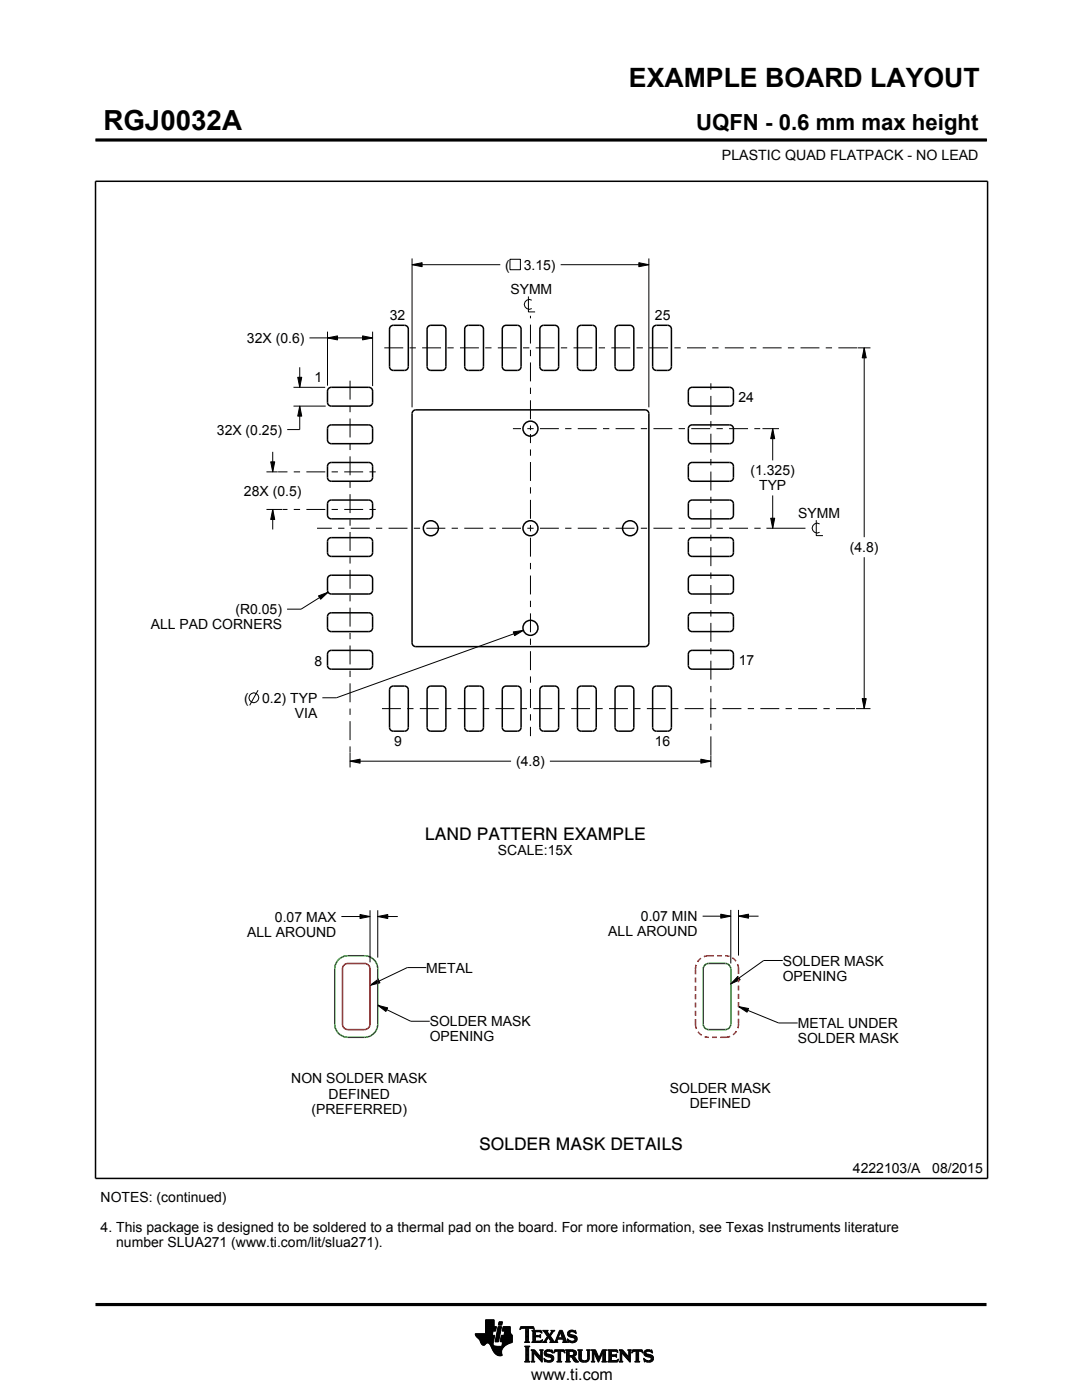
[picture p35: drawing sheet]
<svg xmlns="http://www.w3.org/2000/svg" width="216mm" height="279mm" viewBox="0 0 216 279" stroke-linecap="round" stroke-linejoin="round" font-family="sans-serif">
<defs><g id="words">
<text font-size="5.5" x="20.6" y="26">RGJ0032A</text>
<text font-size="5.3" x="125.5" y="17.4">EXAMPLE BOARD LAYOUT</text>
<text font-size="4.4" x="138.9" y="26">UQFN - 0.6 mm max height</text>
<g font-size="3.5">
<text x="84.8" y="167.6">LAND PATTERN EXAMPLE</text>
<text x="95.6" y="229.6">SOLDER MASK DETAILS</text>
</g>
<text font-size="3.2" x="106" y="275.3">www.ti.com</text>
<g font-size="2.8">
<text x="144.1" y="32">PLASTIC QUAD FLATPACK - NO LEAD</text>
<text x="100.8" y="53.8">(</text>
<text x="104.5" y="53.8">3.15)</text>
<text x="101.8" y="58.7">SYMM</text>
<text x="77.8" y="63.8">32</text>
<text x="130.7" y="63.9">25</text>
<text x="49.3" y="68.4">32X (0.6)</text>
<text x="62.7" y="76.3">1</text>
<text x="147.3" y="80.1">24</text>
<text x="43.3" y="86.7">32X (0.25)</text>
<text x="149.8" y="94.9">(1.325)</text>
<text x="48.7" y="98.9">28X (0.5)</text>
<text x="151.5" y="97.9">TYP</text>
<text x="159.3" y="103.4">SYMM</text>
<text x="169.6" y="110.2">(4.8)</text>
<text x="30.1" y="125.6">ALL PAD CORNERS</text>
<text x="47" y="122.6">(R0.05)</text>
<text x="62.8" y="132.8">8</text>
<text x="147.4" y="132.8">17</text>
<text x="48.7" y="140.3">(</text>
<text x="52.3" y="140.3">0.2) TYP</text>
<text x="58.8" y="143.3">VIA</text>
<text x="78.6" y="148.9">9</text>
<text x="130.7" y="148.9">16</text>
<text x="103" y="152.9">(4.8)</text>
<text x="99.4" y="170.7">SCALE:15X</text>
<text x="54.9" y="183.9">0.07 MAX</text>
<text x="127.9" y="183.8">0.07 MIN</text>
<text x="49.3" y="186.9">ALL AROUND</text>
<text x="121.4" y="186.8">ALL AROUND</text>
<text x="85.1" y="194.1">METAL</text>
<text x="156.2" y="192.7">SOLDER MASK</text>
<text x="156.2" y="195.7">OPENING</text>
<text x="85.8" y="204.8">SOLDER MASK</text>
<text x="85.8" y="207.8">OPENING</text>
<text x="159.2" y="205.2">METAL UNDER</text>
<text x="159.2" y="208.2">SOLDER MASK</text>
<text x="58.1" y="216.2">NON SOLDER MASK</text>
<text x="65.6" y="219.2">DEFINED</text>
<text x="133.7" y="218.1">SOLDER MASK</text>
<text x="137.6" y="221.1">DEFINED</text>
<text x="62.2" y="222.2">(PREFERRED)</text>
<text x="20.1" y="239.9">NOTES: (continued)</text>
<text x="170.2" y="234.2">4222103/A</text>
<text x="186" y="234.2">08/2015</text>
<text x="20.1" y="245.9">4. This package is designed to be soldered to a thermal pad on the board. For more information, see Texas Instruments literature</text>
<text x="23.2" y="248.9">number SLUA271 (www.ti.com/lit/slua271).</text>
</g>
</g></defs>
<g fill="#000">
<path d="M82.2 52.8l2-.4v.8zM127.5 52.4l2 .4-2 .4zM59.4 75.3h.8l-.4 2zM65.3 67.4l2-.4v.8zM72.3 67l2 .4-2 .4zM172.4 69.4l.4 2h-.8zM54 92.2h.8l-.4 2zM59.8 81l.4 2h-.8zM154.2 85.5l.4 2h-.8zM54.4 101.7l.4 2h-.8zM63.6 118.9l1.9-.7-1.5 1.4zM153.8 103.4h.8l-.4 2z"/>
<path d="M102.4 126.1l2-.3-1.7 1.1zM69.8 151.9l2-.4v.8zM139.8 151.5l2 .4-2 .4zM172 139.4h.8l-.4 2zM71.8 182.5l2 .4-2 .4zM73.8 196.7l1.7-1.3 .3 .8zM75.4 182.9l2-.4v.8zM143.8 182.4l2 .4-2 .4zM147.2 194.9l.5 .6-1.9 .9zM147.4 182.8l2-.4v.8zM75.4 200.6l1.9 .5-.3 .8zM147.4 200.9l2 .4-.3 .7z"/>
</g>
<g fill="none" stroke="#000" stroke-width=".2">
<path d="M19.1 27.9h177.7M196.8 27.7v.5M82.2 52.8l2-.4v.8zM82.2 51.6v29.7M82.2 52.8h17.6M101.8 51.7h2v2.1h-2zM105.4 59.2v3h1.4M106.1 59.9a.98 .98 0 0 0-1.5 .8 .98 .98 0 0 0 1.5 .9M111.9 52.8h17.6M127.5 52.4l2 .4-2 .4zM129.5 51.6v29.7M58.6 77.3h6.3"/>
<path d="M59.4 75.3h.8l-.4 2zM59.8 73.3v4M61.8 67.4h12.5M65.3 67.4l2-.4v.8zM65.3 66.2v10.8M72.3 67l2 .4-2 .4zM74.3 66.2v10.9M171.2 69.4h2.5M172.4 69.4l.4 2h-.8zM172.4 69.4v37.8M53.2 94.2h2.2M54 92.2h.8l-.4 2z"/>
<path d="M54.4 90.2v4M58.6 81h6.4M59.8 81l.4 2h-.8zM59.8 81v4.7h-2.5M152.1 85.5h3.3M154.2 85.5l.4 2h-.8zM154.2 85.5v6.4M154.2 98.9v6.5M53.2 101.7h3.1M54.4 101.7l.4 2h-.8zM54.4 101.7v4M63.6 118.9l1.9-.7-1.5 1.4z"/>
<path d="M65.5 118.2l-5.4 3.4h-2.8M152.9 105.4h7.8M153.8 103.4h.8l-.4 2zM162.9 103.8v3.1h1.3M163.5 104.6a.98 .98 0 0 0-1.5 .8 .98 .98 0 0 0 1.5 .8M172.4 111.2v30.2M51.5 137.8l-1.7 3M102.4 126.1l2-.3-1.7 1.1zM104.4 125.8l-37.3 13.5h-2.8M172 139.4h.8l-.4 2zM69.8 151.9l2-.4v.8zM69.8 151.9h32.2"/>
<path d="M69.8 150.2v3M109.7 151.9h32.1M139.8 151.5l2 .4-2 .4zM141.8 150.8v2.4M170.8 141.4h2.9M68.1 182.9h5.7M71.8 182.5l2 .4-2 .4zM73.8 196.7l1.7-1.3 .3 .8zM73.8 181.7v10.4M75.4 182.9l2-.4v.8zM75.4 181.7v9.4M75.4 182.9h4"/>
<path d="M85.1 193.1h-3.8l-7.5 3.6M140.2 182.8h5.6M143.8 182.4l2 .4-2 .4zM145.8 181.6v10.7M147.2 194.9l.5 .6-1.9 .9zM147.4 182.8l2-.4v.8zM147.4 181.6v9.1M147.4 182.8h4M156.2 191.7h-3.8l-6.6 4.7M75.4 200.6l1.9 .5-.3 .8zM75.4 200.6l6.6 3.2h3.8M147.4 200.9l2 .4-.3 .7z"/>
<path d="M147.4 200.9l8 3.3h3.8M94.8 266.2h3.5M94.8 266.3h3.5M94.9 266.4h3.3M94.9 266.5h3.8l-.2 1.2M94.9 266.5h3.8M95 266.6h3.7M95 266.7h3.7M95.1 266.8h3.6M95.2 266.9h3.4M95.3 267h3.3M95.4 267.1h3.2"/>
<path d="M95.5 267.2h3.1M95.6 267.3h3M95.7 267.4h2.8M95.7 267.5h2.8M95.7 267.5l.4 .7 .3 .3 .3-.1 .5-.4 .4 .1 .8 1.5M95.8 267.6h2.7M95.8 267.7h2.7M95.9 267.8h2.6M95.9 267.9h2.5M95.9 268h2.5M96 268h1.1M96 268.1h1"/>
<path d="M96.1 268.2h.8M96.1 268.3h.7M96.2 268.4h.6M96.3 268.4h.4M96.9 266.1h1.4M96.9 266h1.4M96.9 265.9h1.4M96.9 265.8h1.5M96.9 265.7h1.5M96.9 264.7l2.2 .1-.2 .9h-.5l-.2 .8M96.9 265.6h2M96.9 265.5h2"/>
<path d="M96.9 265.4h2M96.9 265.3h2.1M96.9 265.2h2.1M96.9 265.1h2.1M96.9 265h2.1M96.9 264.9h2.1M96.9 264.8h2.2M96.9 264.6h1.7M96.9 264.5h1.7M96.9 264.4h1.7M96.9 264.3h1.7M96.9 264.2h1.7"/>
<path d="M96.9 264.1h1.7M96.9 264h1.7M96.9 263.9h1.7M96.9 263.8h1.7M96.9 263.7h1.7M96.9 263.6h1.7M96.9 263.5h1.7M96.9 263.4h1.7M97.5 268h.9M97.6 268.1h.8M97.7 268.2h.7M97.7 268.3h.7"/>
<path d="M97.8 268.4h.6M97.9 268.5h.6M97.9 268.6h.7M98 268.7h1.1M98 268.8h2.6M98 268.8h2.5M98.1 268.9h2.3M98.1 269h2.3M98.1 269.1h2.2M98.2 269.2h2.1M98.2 269.2h2M98.2 269.3h2"/>
<path d="M98.3 269.4h1.9M98.3 269.5h1.8M98.4 269.6h1.7M98.4 269.6l.6 .7 .6 .3 .6-.1-.1-.7M98.4 268v.4l.3 .2 2 .1M98.5 269.7h1.6M98.5 267.7l-.1 .3M98.5 269.8h1.6M98.6 269.9h1.5M98.6 264.8v-1.4h-1.7v2.8h-2.1l.2 .5 .7 .8M98.6 270h1.5M98.7 270h1.4"/>
<path d="M98.8 270.1h1.3M98.8 267.7h.7M98.8 267.6h.7M98.8 267.5h.7M98.9 270.2h1.2M98.9 267.4h.7M98.9 267.3h.7M98.9 267.2h.7M98.9 267.1h.7M98.9 267h.7M98.9 270.3h1.3M99 266.9h.6"/>
<path d="M99 266.9h.7M99 266.8h.7M99 266.7h.7M99 266.6h.7M99 266.5h.7M99.1 270.4h1.1M99.1 266.4h.7M99.1 266.3h.7M99.1 266.2h.7M99.1 266.1h.7M99.1 266h.7M99.2 265.9h.7"/>
<path d="M99.2 265.8h.7M99.2 270.4h1M99.2 265.7h.7M99.2 265.6h.7M99.2 265.5h.7M99.3 265.4h.6M99.3 265.4h.7M99.3 265.3h.7M99.3 265.2h.7M99.3 265.1h.7M99.3 265h.7M99.4 270.5h.8"/>
<path d="M99.4 264.9h.7M99.4 264.8h.7M99.4 264.8h.7l-.6 3h-.7zM99.5 264.4h.6M99.5 264.3h.7M99.5 264.2h.7M99.5 264.1h.7M99.5 264h.7M99.5 263.9h.7M99.6 263.8h.7M99.6 263.8h.7l-.2 .7h-.7zM99.8 270.6h.1"/>
<path d="M99.8 267.7h2.4M99.8 267.6h2.4M99.8 267.5h2.4M99.9 267.4h2.3M99.9 267.3h2.3M99.9 267.2h2.3M99.9 267.1h2.3M99.9 267h2.3M99.9 266.9h2.3M100 266.9h2.2M100 266.8h2.2M100 266.7h2.2"/>
<path d="M100 266.6h2.2M100 266.5h2.2M100.1 268.6h.7M100.2 268.5h.7M100.2 268.4h.8M100.2 268.4h.9M100.2 268.3h1M100.2 268.2h1.2M100.2 265.6h1.6M100.2 268.1h1.4M100.2 265.5h1.6M100.2 268h1.6"/>
<path d="M100.3 265.4h1.5M100.3 268h1.7M100.3 267.9h1.9M100.3 265.3h1.5M100.3 267.8h1.9M100.3 265.2h1.5M100.3 265.1h1.5M100.3 265h1.5M100.4 264.9h1.4M100.4 264.8h1.4M100.6 266.5l.1-.8h-.5l.2-.9h1.4l.1 1.1 .3 .6v1.4l-1.3 .6M100.6 266.4h1.5"/>
<path d="M100.6 266.3h1.4M100.6 266.2h1.4M100.6 266.1h1.3M100.7 266h1.2M100.7 265.9h1.2M100.7 265.8h1.1M100.7 265.7h1.1M100.9 268.5l-.6 .6-.2 .7M102.2 266.5h-2.2l-.2 1.1 .1 .2h.4l-.2 .9M103.7 265.3h.1M103.8 265.2h.2M103.8 265h2.8"/>
<path d="M103.8 264.9h2.7M103.9 264.8h2.6M104.7 267.8h1M104.7 271.8h1.1M104.7 268.7h1M104.8 267.7h.7M104.8 271.7h.8M104.9 265.2h.6M104.9 268.9h.6M104.9 267.6h.6M104.9 267.5v-2.3l-.7-.1-.4 .3 .1-.6h2.6l.1 .6-.4-.3-.7 .1v2.3M104.9 267.5l-.2 .3"/>
<path d="M104.9 267.5h.6M104.9 267.4h.6M104.9 267.3h.6M104.9 267.2h.6M104.9 267.1h.6M104.9 267h.6M104.9 266.8h.6M104.9 266.7h.6M104.9 266.6h.6M104.9 266.5h.6M104.9 266.4h.6M104.9 266.3h.6"/>
<path d="M104.9 266.2h.6M104.9 266.1h.6M104.9 265.9h.6M104.9 265.8h.6M104.9 265.7h.6M104.9 265.6h.6M104.9 265.5h.6M104.9 265.4h.6M104.9 265.3h.6M104.9 271.5h.6M104.9 269h.6M104.9 271.4h.6"/>
<path d="M104.9 271.4v-2.4l-.2-.4h1.1l-.3 .4v2.4M104.9 271.4l-.2 .4h1.1l-.3-.4M104.9 271.3h.6M104.9 271.2h.6M104.9 271.1h.6M104.9 271h.6M104.9 270.9h.6M104.9 270.8h.6M104.9 270.6h.6M104.9 270.5h.6M104.9 270.4h.6M104.9 270.3h.6"/>
<path d="M104.9 270.2h.6M104.9 270.1h.6M104.9 270h.6M104.9 269.9h.6M104.9 269.8h.6M104.9 269.6h.6M104.9 269.5h.6M104.9 269.4h.6M104.9 269.3h.6M104.9 269.2h.6M104.9 269.1h.6M105.5 267.5l.2 .3"/>
<path d="M105.7 267.8h-1M105.9 271.8h.8M105.9 269.4h.8M106.1 269.5h.7M106.1 267.8h2M106.1 271.7h.5M106.2 269.6h.7M106.2 271.5h.3M106.2 265.6h1.8M106.2 269.8h.8M106.2 271.4h.3M106.2 269.8l-.3-.4h.8l1.2 1.4"/>
<path d="M106.2 271.4l-.3 .4h.8l-.2-.4M106.2 271.3h.3M106.2 271.2h.3M106.2 271.1h.3M106.2 271h.3M106.2 270.9h.3M106.2 270.8h.3M106.2 270.6h.3M106.2 270.5h.3M106.2 270.4h.3M106.2 270.3h.3M106.2 270.2h.3"/>
<path d="M106.2 270.1h.3M106.2 270h1M106.2 269.9h.9M106.2 269.8v1.6M106.3 267.7h1.8M106.3 265.7h1.8M106.3 267.6h.6M106.3 265.8h.6M106.3 267.5l-.2 .3M106.3 267.5h.5M106.3 267.4h.5M106.3 267.3h.5"/>
<path d="M106.3 267.2h.5M106.3 267.1h.5M106.3 267h.5M106.3 266.8h.5M106.3 266.7h1.6M106.3 266.6h1.6M106.3 266.5h.5M106.3 266.4h.5M106.3 266.3h.5M106.3 266.2h.5M106.3 266.1h.5M106.3 265.9h.5"/>
<path d="M106.4 265.2h.2M106.5 270h.1M106.5 270v1.4M106.5 265.3h.1M106.6 270.1h.7M106.7 270.2h.7M106.8 270.3h.7M106.8 265.9l.1-.1h.7l.6 .2-.2-.5h-1.9l.2 .3v1.7M106.8 265.9v.6h.8l.3-.2v.7l-.3-.2h-.8l.1 .8h.9l.5-.2M106.9 270.4h.7M107 270.5h.7M107.1 270.6h.7"/>
<path d="M107.2 270.8h1M107.3 270.9h.9M107.4 271h.8M107.5 271.1h.7M107.6 271.2h.6M107.6 266.5h.3M107.7 271.3h.5M107.7 269.4h.7M107.7 266.8h.2M107.7 267.6h.5M107.8 266.4h.1M107.8 271.4h.4"/>
<path d="M107.8 267h.1M107.8 265.8h.3M107.8 269.5h.5M107.9 271.5h.3M107.9 269.6h.3M107.9 269.8h.3M107.9 270.6h.3M107.9 270.5h.3M107.9 270.4h.3M107.9 270.3h.3M107.9 270.2h.3M107.9 270.1h.3"/>
<path d="M107.9 270h.3M107.9 269.9h.3M107.9 269.8v1M108 271.7h.2M108 265.9h.1M108 267.5h.2M108.1 271.8h.1M108.1 266.1h.1M108.2 267.4h.1M108.2 269.8l.2-.4h-.7l.2 .4M108.2 269.8v2.1l-1.7-1.9M108.2 267.8h.9"/>
<path d="M108.3 267.4l-.2 .5-2-.1M108.3 265.6h1M108.5 267.7h.5M108.5 271.1l.2 .7 .2-.1 .6 .2 .7-.2 .3-.6M108.5 271.1h.1M108.5 265.7h.7M108.5 271.2h.2M108.6 271.3h.2M108.6 270.1l.2 .5 1.1 .3 .1 .3-.1 .3h-.5l-.9-.4M108.6 270.1h.4M108.6 270h.4M108.6 270.2h.6"/>
<path d="M108.6 267.6h.4M108.6 271.4h.4M108.6 269.9h.4M108.6 270.3h1M108.6 265.8h.7M108.6 271.5h.8M108.6 269.8h.5M108.7 271.7h1.5M108.7 270.4h1.3M108.7 267.5h.3M108.7 271.8h.1M108.7 265.9h.6"/>
<path d="M108.7 269.6h1.5M108.8 267.4h.3M108.8 270.5h1.5M108.8 266.1h.6M108.8 269.5h1.4M108.8 267.3h.4M108.9 266.2h.6M108.9 267.2h.4M108.9 266.3h.6M108.9 270.6h1.5M109 267.1h.3M109 270l.2 .2 1.1 .3 .2 .6"/>
<path d="M109 270l.1-.3h.4l.8 .3-.1-.6-.2 .1-.6-.1-.6 .2-.2 .5M109 266.4h1M109.1 271.8h.9M109.1 269.4h.7M109.1 267h.9M109.1 266.5h.8M109.1 267.8h-.9M109.2 266.8h.8M109.2 266.6h.6M109.2 266.7h.7M109.2 266.7l-.6 1-.4 .1M109.3 270.8h1.1"/>
<path d="M109.5 267.1h.6M109.6 267.2h.6M109.7 271.5h.7M109.7 267.3h.6M109.7 267.8l.2-.1-.5-.8-.4 .8 .1 .1M109.7 267.8h1.6M109.7 266.3h.4M109.7 267.4h.6M109.8 270.9h.7M109.8 266.2h.3M109.8 266.6l.9 1.2 1-2.3h.5l.8 2.1 .3 .2M109.8 267.5h.6"/>
<path d="M109.9 266.1h.3M109.9 269.8h.4M109.9 267.6h.6M109.9 267.7h.7M109.9 271.4h.5M109.9 265.9h.4M110 271h.5M110 265.6h.7M110 265.9l.1-.2-.2-.2h.8l-.9 1.1M110 265.9l-.4 .5-.4-.6 .2-.3h-1.1l.9 1.2M110 271.3h.5M110 265.8h.4"/>
<path d="M110 271.1h.5M110 271.2h.5M110.1 269.4h.1M110.1 265.7h.4M110.1 269.9h.2M110.2 270h.1M110.5 270h.1M110.5 269.9h.2M110.5 269.8h.3M110.6 269.6h2.1M110.6 269.5h2M110.6 269.4h2"/>
<path d="M110.7 267.7h.5M110.8 267.6h.4M110.9 267.5h.3M110.9 267.4h.3M111 267.3h.3M111 267.2h1.8M111 267.1h1.8M111.1 267h.3M111.1 271.8h1M111.1 266.8h.4M111.2 266.7h.3M111.2 267.5v.3h.1"/>
<path d="M111.2 267.5l.1-.2h1l.1 .2M111.2 266.6h.3M111.3 266.5h.3M111.3 271.7h.6M111.3 266.4h.3M111.3 271.5h.6M111.3 267.8h-1.6M111.3 269.8h.6M111.4 266.3h.3M111.4 271.4h.5M111.4 270.1h.5M111.4 270h.5"/>
<path d="M111.4 269.9h.5M111.4 270.5h.5M111.4 270.4h.5M111.4 270.3h.5M111.4 270.2h.5M111.4 271.1h.5M111.4 271h.5M111.4 270.9h.5M111.4 270.8h.5M111.4 270.6h.5M111.4 271.4l-.1-1.7h-.4l-.4 .4 .2-.7h1.9l.1 .7-.4-.4h-.4v1.7M111.4 271.4l-.3 .4h1l-.2-.4"/>
<path d="M111.4 271.3h.5M111.4 271.2h.5M111.4 266.2h.3M111.4 266.1h.4M111.5 265.9h.9M111.5 265.8h.8M111.6 265.7h.7M111.6 265.6h.6M111.8 265.9l.4 1.1h-.8zM111.9 266.1h.5M111.9 266.2h.5M111.9 266.3h.6"/>
<path d="M112 266.4h.5M112 266.5h.6M112.1 266.6h.5M112.1 266.7h.6M112.1 266.8h.6M112.2 267h.5M112.2 267.8h1.1M112.3 267.3h.6M112.3 267.4h.6M112.4 267.5h.6M112.4 267.5v.3h-.2M112.4 269.8h.3"/>
<path d="M112.4 267.6h.6M112.4 267.7h.7M112.6 269.9h.1M112.6 270h.2M112.8 271.8h1M112.8 269.4h1.6M113 269.5h1.7M113 271.7h.7M113 269.6h1.9M113 271.5h.6M113 269.8h.6M113 271.4h.6"/>
<path d="M113 271.4l-.2 .4h1l-.2-.4M113 271.3h.6M113 271.2h.6M113 271.1h.6M113 271h.6M113 270.9h.6M113 270.8h1.5M113 270.6h1.6M113 270.5h1.8M113 270.4h.6M113 270.3h.6M113 270.2h.6"/>
<path d="M113 270.1h.6M113 270h.6M113 269.9h.6M113 269.8v1.6M113 269.8l-.2-.4h1.5l.6 .2 .1 .5M113.2 267.3h.2M113.2 267.4h.3M113.2 266.2l.3 .5 1 .3 .2 .3M113.2 266.2h.5M113.2 266.3h.6M113.2 266.1h.5M113.3 267.5h.3"/>
<path d="M113.3 267.8h-1.1M113.3 266.4h.9M113.3 265.9h.4M113.3 267.6h.6M113.3 266.5h1.3M113.3 267.7h1.6M113.3 265.8h.5M113.3 267.8h.2M113.4 266.6h1.5M113.4 265.7h1.5M113.5 266.7h1.5M113.5 265.6h1.4"/>
<path d="M113.6 269.9l.1-.2h.5l.3 .4M113.6 269.9v.6M113.7 267.8h1.1M113.8 266.8h1.3M113.8 265.5h.6M114 268h.4M114.1 270.9h.6M114.2 271h.6M114.2 271.1h.7M114.3 271.2h.6M114.3 267h.8M114.3 269.8h.7"/>
<path d="M114.3 270.4h.6M114.4 271.3h.6M114.4 271.3l.4 .5h.7M114.4 271.3l-.3-.4-.5-.1v.6M114.4 270.7l1.1 1.1M114.4 270.7h.1M114.4 271.4h.7M114.4 269.9h.6M114.4 270.3h.6M114.5 267.6h.5M114.5 270.2h.5M114.5 270h.5"/>
<path d="M114.5 265.8h.4M114.5 270.1h.5M114.5 270.1l-.2 .3-.3 .1M114.5 271.5h.7M114.6 271.7h.7M114.6 267.1h.6M114.6 267.5h.5M114.7 267.2h.5M114.7 267.4h.5M114.7 265.9h.3M114.7 267.3h.5M114.7 271.8h.8"/>
<path d="M114.8 266.1h.2M114.9 266.2h.1M114.9 266.2l-.7-.4h-.4l-.1 .2 .1 .3 1.1 .4 .3 .5M114.9 266.2l-.1-.7-.2 .1-.5-.1-.6 .2-.3 .5M115 270.1l-.1 .4-.5 .2M115.2 267.2l-.3 .6-.7 .2-.6-.2-.2 .1-.2-.7 .9 .5 .4-.1 .2-.3M115.3 269.4h.9M115.4 269.5h.7M115.5 269.6h.5M115.5 269.8h.5M115.5 269.8v1.4l.4 .5 .6 .2 .6-.1 .4-.3 .1-.5M115.5 271h.5"/>
<path d="M115.5 270.9h.5M115.5 270.8h.5M115.5 270.6h.5M115.5 270.5h.5M115.5 270.4h.5M115.5 270.3h.5M115.5 270.2h.5M115.5 270.1h.5M115.5 270h.5M115.5 269.9h.5M115.5 271.1h.5M115.5 271.2h.5"/>
<path d="M115.5 271.3h.6M115.6 271.4h.6M115.7 271.5h.8M115.8 271.7h1.5M116 271l.2 .4 .5 .2 .4-.2 .2-.4M116 269.8l.2-.4h-.9l.2 .4M116 269.8v1.2M116 271.8h1.1M116.8 271.5h.6M117 269.4h.8M117.1 271.4h.4M117.2 269.5h.5"/>
<path d="M117.2 271.3h.4M117.2 269.6h.4M117.2 271.2h.4M117.2 271.1h.4M117.3 269.8h.3M117.3 271h.3M117.3 270.9h.3M117.3 270.8h.3M117.3 270.6h.3M117.3 270.5h.3M117.3 270.4h.3M117.3 270.3h.3"/>
<path d="M117.3 270.2h.3M117.3 270.1h.3M117.3 270h.3M117.3 269.9h.3M117.6 269.8l.2-.4h-.8l.2 .3 .1 1.3M117.6 269.8v1.2M118 271.8h.7M118 269.4h.8M118.1 269.5h.8M118.1 271.7h.5M118.2 269.6h.7M118.2 271.5h.3"/>
<path d="M118.2 269.8h.8M118.2 271.4h.3M118.2 271.4l-.2 .4h.7l-.2-.4M118.2 271.3h.3M118.2 271.2h.3M118.2 271.1h.3M118.2 271h.3M118.2 270.9h.3M118.2 270.8h.3M118.2 270.6h.3M118.2 270.5h.3M118.2 270.4h.3"/>
<path d="M118.2 270.3h.3M118.2 270.2h.3M118.2 270.1h.3M118.2 270h.9M118.2 269.9h.8M118.2 269.8v1.6M118.6 270.1h.5M118.6 270.2h.6M118.7 270.3h.5M118.7 270.4h.6M118.8 270.5h.5M118.8 270.6h.6"/>
<path d="M118.9 270.8h.5M118.9 270.9h.6M119 271h.8M119 271.1h.8M119.1 271.2h.6M119.1 271.3h.6M119.2 271.4h.4M119.2 271.5h.4M119.3 271.7h.2M119.3 271.8h.2M119.6 270.9h.3M119.6 270.8h.3"/>
<path d="M119.7 270.6h.3M119.7 270.5h.3M119.8 270.4h.3M119.8 270.3h.3M119.9 270.2h.3M119.9 270.1h.3M120 270h.8M120 269.9h.8M120 269.8h.8M120.1 271.8h1M120.1 269.6h.7M120.1 269.5h.8"/>
<path d="M120.2 269.4h.9M120.2 271.7h.7M120.3 271.5h.5M120.3 271.4h.5M120.3 271.4l-.2 .4h1l-.3-.4M120.3 271.4v-1.5l-.9 2-.9-2v1.5M120.3 271.3h.5M120.3 271.2h.5M120.3 271.1h.5M120.3 271h.5M120.3 270.9h.5M120.3 270.8h.5"/>
<path d="M120.3 270.6h.5M120.3 270.5h.5M120.3 270.4h.5M120.3 270.3h.5M120.3 270.2h.5M120.3 270.1h.5M120.8 269.8l.3-.4h-.9l-.7 1.6-.7-1.6h-.8l.2 .4M120.8 269.8v1.6M121.2 271.8h2M121.2 269.4h1.9M121.4 269.5h1.8M121.4 271.7h1.9"/>
<path d="M121.5 269.6h1.7M121.5 271.5h1.8M121.5 269.8h.5M121.5 271.4h.5M121.5 269.9h.5M121.5 269.8v1.6M121.5 269.8l-.3-.4h1.9l.2 .6M121.5 270.3h.5M121.5 270.2h.5M121.5 270.1h.5M121.5 270h.5M121.5 270.9h.5"/>
<path d="M121.5 270.8h.5M121.5 270.6h1.5M121.5 270.5h1.5M121.5 270.4h1.5M121.5 271.3h.5M121.5 271.2h.5M121.5 271.1h.5M121.5 271h.5M122.6 270.4l.4-.2v.7l-.2-.2h-.8v.8h.2M122.9 270.8h.1M122.9 270.3h.1M123 269.8h.3"/>
<path d="M123.1 271.4h.3M123.2 269.9h.1M123.3 270h.1M123.3 270l-.4-.3h-.8l-.1 .7M123.3 271.3h.1M123.4 271.2h.1M123.4 271.2l-.3 .3h-.4M123.4 271.2l-.2 .6h-2l.3-.4M123.5 271.8h.8M123.5 269.4h.7M123.6 269.5h.7M123.7 271.7h.5"/>
<path d="M123.7 269.6h.7M123.7 271.5h.4M123.7 269.8h.8M123.7 271.4h.4M123.7 271.4l-.2 .4h.8l-.2-.4M123.7 271.3h.4M123.7 271.2h.4M123.7 271.1h.4M123.7 271h.4M123.7 270.9h.4M123.7 270.8h.4M123.7 270.6h.4"/>
<path d="M123.7 270.5h.4M123.7 270.4h.4M123.7 270.3h.4M123.7 270.2h.4M123.7 270.1h.4M123.7 270h1M123.7 269.9h.9M123.7 269.8v1.6M124.1 270v1.4M124.1 270h.1M124.2 270.1h.6M124.2 270.2h.7"/>
<path d="M124.3 270.3h.7M124.4 270.4h.7M124.5 270.5h.7M124.6 270.6h.7M124.7 270.8h1.1M124.8 270.9h1M124.9 271h.9M125 271.1h.8M125.1 271.2h.7M125.2 271.3h.6M125.2 269.4h.8M125.3 271.4h.5"/>
<path d="M125.4 269.5h.5M125.4 271.5h.4M125.4 269.6h.4M125.5 269.8h.3M125.5 269.8l-.1 1-1.2-1.4h-.7l.2 .4M125.5 269.9h.3M125.5 270.2h.3M125.5 270.1h.3M125.5 270h.3M125.5 270.4h.3M125.5 270.3h.3M125.5 270.6h.3"/>
<path d="M125.5 270.5h.3M125.5 271.7h.3M125.6 271.8h.2M125.8 269.8l.2-.4h-.8l.3 .4M125.8 269.8v2.1l-1.7-1.9M126 270h.1M126.1 269.9h.1M126.1 269.8h.3M126.1 269.6h2.1M126.2 269.5h2M126.2 269.4h2M126.6 271.8h1.1"/>
<path d="M126.9 271.7h.6M126.9 271.5h.5M126.9 269.8h.5M126.9 271.4h.5M126.9 270.1h.5M126.9 270h.5M126.9 269.9h.5M126.9 270.5h.5M126.9 270.4h.5M126.9 270.3h.5M126.9 270.2h.5M126.9 271.1h.5"/>
<path d="M126.9 271h.5M126.9 270.9h.5M126.9 270.8h.5M126.9 270.6h.5M126.9 271.4v-1.7h-.5l-.3 .4 .1-.7h1.9l.2 .7-.4-.4h-.5v1.7M126.9 271.4l-.3 .4h1.1l-.3-.4M126.9 271.3h.5M126.9 271.2h.5M128 269.8h.3M128.1 269.9h.2M128.2 270h.1M128.4 271.1l.2 .7 .2-.1 .6 .2 .7-.2 .3-.6"/>
<path d="M128.4 271.1h.1M128.4 271.2h.2M128.5 271.3h.2M128.5 270.1l.1 .4 .5 .3M128.5 270.1h.4M128.5 270h.4M128.5 270.2h.6M128.5 271.4h.4M128.5 269.9h.4M128.5 270.3h1M128.5 271.5h.8M128.5 269.8h.5"/>
<path d="M128.6 271.7h1.5M128.6 270.4h1.3M128.6 271.8h.1M128.6 269.6h1.5M128.7 270.5h1.5M128.7 269.5h1.4M128.8 270.6h1.5M128.9 270l.1-.3h.4l.8 .3-.1-.6-.2 .1-.6-.1-.6 .2-.2 .5M128.9 270l.2 .2 1.1 .3 .2 .6M128.9 271.8h1M129 269.4h.7M129.1 270.8l.7 .2 .1 .4-.7 .1-.8-.4"/>
<path d="M129.2 270.8h1.1M129.6 271.5h.7M129.6 270.9h.8M129.8 269.8h.4M129.8 271.4h.5M129.9 271h.5M129.9 271.3h.5M129.9 271.1h.5M129.9 271.2h.5M129.9 269.4h.2M130 269.9h.2M130.1 270h.1"/>
<circle cx="50.6" cy="139.3" r=".98"/>
</g>
<g fill="none" stroke="#000" stroke-width=".3">
<path d="M19.1 36.2h178v199h-178zM65.6 77.5l.5-.2h7.5a.75 .75 0 0 1 .7 .7v2.3a.75 .75 0 0 1-.7 .7h-7.5a.75 .75 0 0 1-.8-.7v-2.3zM77.9 65.1l.6-.2h2.2a.75 .75 0 0 1 .8 .8v7.5a.75 .75 0 0 1-.8 .7h-2.2a.75 .75 0 0 1-.8-.7v-7.5zM85.4 65.1l.6-.2h2.2a.75 .75 0 0 1 .8 .8v7.5a.75 .75 0 0 1-.8 .7h-2.2a.75 .75 0 0 1-.8-.7v-7.5zM92.9 65.1l.6-.2h2.2a.75 .75 0 0 1 .8 .8v7.5a.75 .75 0 0 1-.8 .7h-2.2a.75 .75 0 0 1-.8-.7v-7.5zM100.4 65.1l.6-.2h2.2a.75 .75 0 0 1 .8 .8v7.5a.75 .75 0 0 1-.8 .7h-2.2a.75 .75 0 0 1-.8-.7v-7.5zM107.9 65.1l.6-.2h2.2a.75 .75 0 0 1 .8 .8v7.5a.75 .75 0 0 1-.8 .7h-2.2a.75 .75 0 0 1-.8-.7v-7.5zM115.4 65.1l.6-.2h2.2a.75 .75 0 0 1 .8 .8v7.5a.75 .75 0 0 1-.8 .7h-2.2a.75 .75 0 0 1-.8-.7v-7.5zM122.9 65.1l.6-.2h2.2a.75 .75 0 0 1 .8 .8v7.5a.75 .75 0 0 1-.8 .7h-2.2a.75 .75 0 0 1-.8-.7v-7.5zM130.4 65.1l.6-.2h2.2a.75 .75 0 0 1 .8 .8v7.5a.75 .75 0 0 1-.8 .7h-2.2a.75 .75 0 0 1-.8-.7v-7.5zM137.6 77.5l.5-.2h7.5a.75 .75 0 0 1 .7 .7v2.3a.75 .75 0 0 1-.7 .7h-7.5a.75 .75 0 0 1-.8-.7v-2.3zM65.6 92.5l.5-.2h7.5a.75 .75 0 0 1 .7 .7v2.3a.75 .75 0 0 1-.7 .7h-7.5a.75 .75 0 0 1-.8-.7v-2.3z"/>
<path d="M65.6 85l.5-.2h7.5a.75 .75 0 0 1 .7 .7v2.3a.75 .75 0 0 1-.7 .7h-7.5a.75 .75 0 0 1-.8-.7v-2.3zM82.4 82l.6-.2h45.7a.75 .75 0 0 1 .8 .7v45.8a.75 .75 0 0 1-.8 .7h-45.7a.75 .75 0 0 1-.8-.7v-45.8zM137.6 92.5l.5-.2h7.5a.75 .75 0 0 1 .7 .7v2.3a.75 .75 0 0 1-.7 .7h-7.5a.75 .75 0 0 1-.8-.7v-2.3zM137.6 85l.5-.2h7.5a.75 .75 0 0 1 .7 .7v2.3a.75 .75 0 0 1-.7 .7h-7.5a.75 .75 0 0 1-.8-.7v-2.3zM65.6 115l.5-.2h7.5a.75 .75 0 0 1 .7 .7v2.3a.75 .75 0 0 1-.7 .7h-7.5a.75 .75 0 0 1-.8-.7v-2.3zM65.6 107.5l.5-.2h7.5a.75 .75 0 0 1 .7 .7v2.3a.75 .75 0 0 1-.7 .7h-7.5a.75 .75 0 0 1-.8-.7v-2.3zM65.6 100l.5-.2h7.5a.75 .75 0 0 1 .7 .7v2.3a.75 .75 0 0 1-.7 .7h-7.5a.75 .75 0 0 1-.8-.7v-2.3zM137.6 115l.5-.2h7.5a.75 .75 0 0 1 .7 .7v2.3a.75 .75 0 0 1-.7 .7h-7.5a.75 .75 0 0 1-.8-.7v-2.3zM137.6 107.5l.5-.2h7.5a.75 .75 0 0 1 .7 .7v2.3a.75 .75 0 0 1-.7 .7h-7.5a.75 .75 0 0 1-.8-.7v-2.3zM137.6 100l.5-.2h7.5a.75 .75 0 0 1 .7 .7v2.3a.75 .75 0 0 1-.7 .7h-7.5a.75 .75 0 0 1-.8-.7v-2.3zM65.6 130l.5-.2h7.5a.75 .75 0 0 1 .7 .7v2.3a.75 .75 0 0 1-.7 .7h-7.5a.75 .75 0 0 1-.8-.7v-2.3zM65.6 122.5l.5-.2h7.5a.75 .75 0 0 1 .7 .7v2.3a.75 .75 0 0 1-.7 .7h-7.5a.75 .75 0 0 1-.8-.7v-2.3z"/>
<path d="M77.9 137.1l.6-.2h2.2a.75 .75 0 0 1 .8 .8v7.5a.75 .75 0 0 1-.8 .7h-2.2a.75 .75 0 0 1-.8-.7v-7.5zM85.4 137.1l.6-.2h2.2a.75 .75 0 0 1 .8 .8v7.5a.75 .75 0 0 1-.8 .7h-2.2a.75 .75 0 0 1-.8-.7v-7.5zM92.9 137.1l.6-.2h2.2a.75 .75 0 0 1 .8 .8v7.5a.75 .75 0 0 1-.8 .7h-2.2a.75 .75 0 0 1-.8-.7v-7.5zM100.4 137.1l.6-.2h2.2a.75 .75 0 0 1 .8 .8v7.5a.75 .75 0 0 1-.8 .7h-2.2a.75 .75 0 0 1-.8-.7v-7.5zM107.9 137.1l.6-.2h2.2a.75 .75 0 0 1 .8 .8v7.5a.75 .75 0 0 1-.8 .7h-2.2a.75 .75 0 0 1-.8-.7v-7.5zM115.4 137.1l.6-.2h2.2a.75 .75 0 0 1 .8 .8v7.5a.75 .75 0 0 1-.8 .7h-2.2a.75 .75 0 0 1-.8-.7v-7.5zM122.9 137.1l.6-.2h2.2a.75 .75 0 0 1 .8 .8v7.5a.75 .75 0 0 1-.8 .7h-2.2a.75 .75 0 0 1-.8-.7v-7.5zM130.4 137.1l.6-.2h2.2a.75 .75 0 0 1 .8 .8v7.5a.75 .75 0 0 1-.8 .7h-2.2a.75 .75 0 0 1-.8-.7v-7.5zM137.6 130l.5-.2h7.5a.75 .75 0 0 1 .7 .7v2.3a.75 .75 0 0 1-.7 .7h-7.5a.75 .75 0 0 1-.8-.7v-2.3zM137.6 122.5l.5-.2h7.5a.75 .75 0 0 1 .7 .7v2.3a.75 .75 0 0 1-.7 .7h-7.5a.75 .75 0 0 1-.8-.7v-2.3z"/>
<circle cx="105.8" cy="85.5" r="1.5"/>
<circle cx="86" cy="105.4" r="1.5"/>
<circle cx="105.8" cy="105.4" r="1.5"/>
<circle cx="125.7" cy="105.4" r="1.5"/>
<circle cx="105.8" cy="125.3" r="1.5"/>
</g>
<path d="M19 27.9h177.8M19 260.3h177.8" fill="none" stroke="#000" stroke-width=".63" stroke-linecap="butt"/>
<path d="M69.8 76v74.2M171.1 69.4h-95.1M76.2 141.4h94.6M141.8 150.7v-74.8" fill="none" stroke="#000" stroke-width=".2" stroke-dasharray="1.3 1.3 3.8 1.3" stroke-dashoffset="2.5" stroke-linecap="butt"/>
<path d="M74.3 94.2h-18.8M74.3 94.2h1.3M105.8 85.5v.4M105.8 85.5v-22.5M105.8 85.5h-3.5M105.8 85.5h45.9M74.3 101.7h-17.9M74.3 101.7h1.4M105.8 105.4v41.5M105.8 105.4v-18.8M105.8 105.4h-42.5M105.8 105.4h47" fill="none" stroke="#000" stroke-width=".2" stroke-dasharray="1.3 1.3 3.8 1.3" stroke-dashoffset=".6" stroke-linecap="butt"/>
<path d="M141.4 190.7h3.3M141.4 190.7a2.64 2.64 0 0 0-2.6 2.7M147.4 193.4v11M147.4 193.4a2.64 2.64 0 0 0-2.7-2.7M138.8 204.4v-11M138.8 204.4a2.64 2.64 0 0 0 2.6 2.6M144.7 207h-3.3M144.7 207a2.64 2.64 0 0 0 2.7-2.6" fill="none" stroke="#f00" stroke-width=".3" stroke-dasharray="1 .7" stroke-linecap="butt"/>
<path d="M67.8 191.3l1-.5 3.9-.1a2.64 2.64 0 0 1 2.7 2.7v11a2.64 2.64 0 0 1-2.7 2.6h-3.3a2.64 2.64 0 0 1-2.6-2.6v-11a2.64 2.64 0 0 1 1-2.1zM140.8 192.5l.6-.2h3.3a1.1 1.1 0 0 1 1.1 1.1v11a1.1 1.1 0 0 1-1.1 1.1h-3.3a1.1 1.1 0 0 1-1.1-1.1v-11l.1-.4z" fill="none" stroke="#00a600" stroke-width=".3"/>
<path d="M68.8 192.5l.6-.2h3.3a1.1 1.1 0 0 1 1.1 1.1v11a1.1 1.1 0 0 1-1.1 1.1h-3.3a1.1 1.1 0 0 1-1.1-1.1v-11l.1-.4z" fill="none" stroke="#f00" stroke-width=".3"/>
<use href="#words"/>
</svg>
